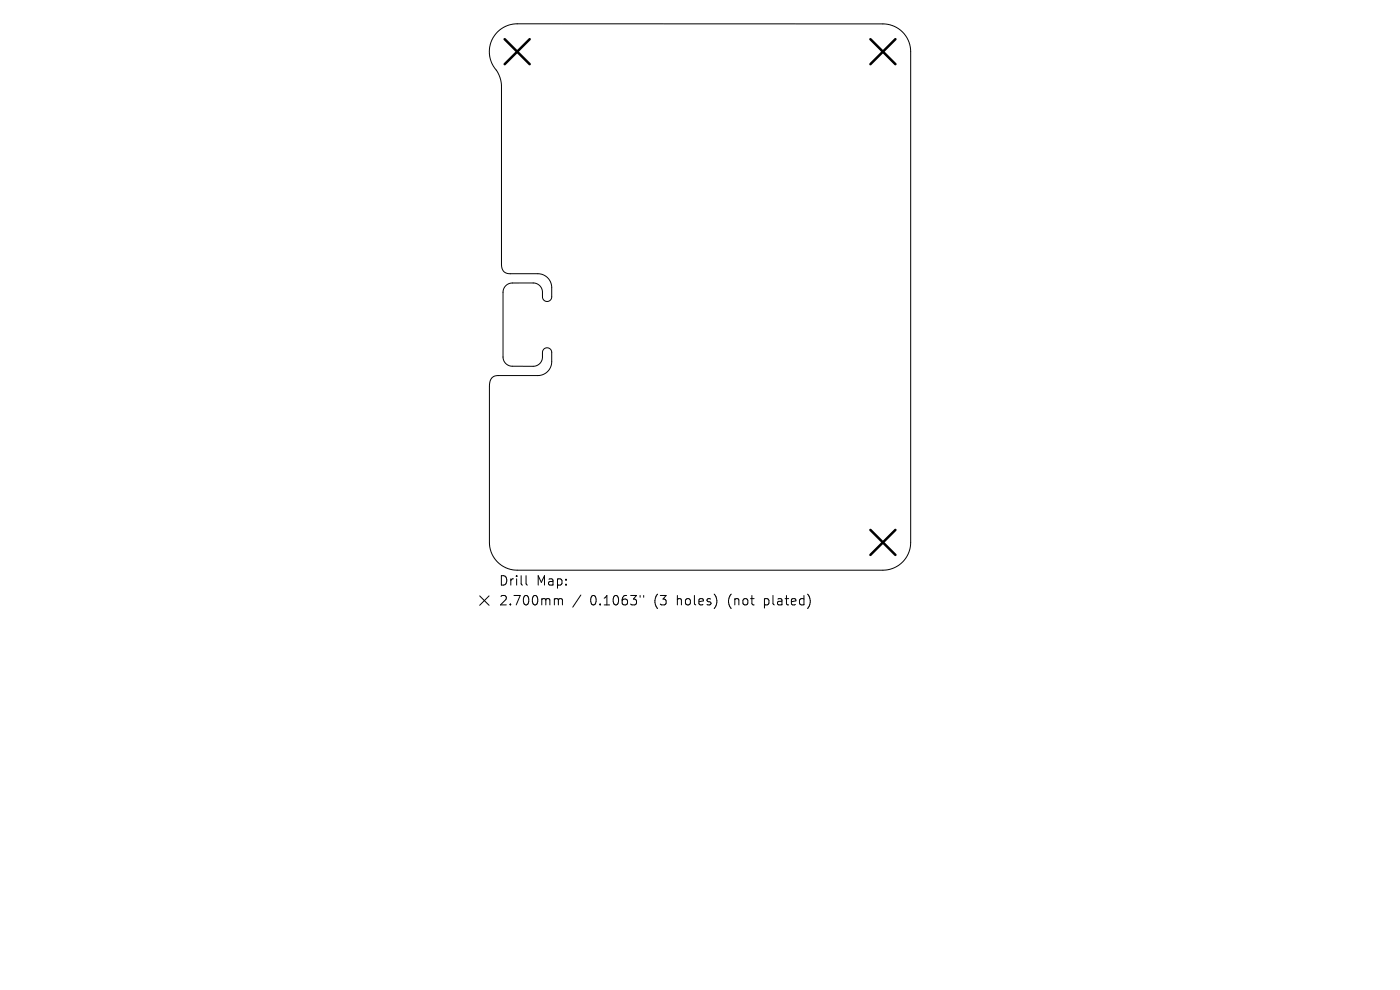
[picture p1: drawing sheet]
<svg xmlns="http://www.w3.org/2000/svg" width="297mm" height="210mm" viewBox="0 0 297 210" stroke-linecap="round" stroke-linejoin="round" font-family="sans-serif">
<defs><g id="words">
<g font-size="2.8">
<text x="105.8" y="124.5">Drill</text>
<text x="113.8" y="124.5">Map:</text>
<text x="105.8" y="128.7">2.700mm</text>
<text x="125.2" y="128.7">0.1063&quot;</text>
<text x="138.9" y="128.7">(3</text>
<text x="143.9" y="128.7">holes)</text>
<text x="154.9" y="128.7">(not</text>
<text x="162.8" y="128.7">plated)</text>
</g>
</g></defs>
<path d="M105.5 6.8a5.9 5.9 0 0 1 4.2-1.8l78.1 .1a5.9 5.9 0 0 1 5.4 5.9v104.6a5.9 5.9 0 0 1-5.9 5.4l-78.1-.1a5.9 5.9 0 0 1-5.4-5.8v-33.1l.2-1.1 .5-.9 .9-.3h8.7a2.95 2.95 0 0 0 2.9-3v-2a.98 .98 0 0 0-1-.9 .98 .98 0 0 0-.9 1v1.1a1.96 1.96 0 0 1-2 1.8h-4.6a1.96 1.96 0 0 1-1.8-2v-13.9a1.98 1.98 0 0 1 2-1.8h4.6a1.96 1.96 0 0 1 1.8 2v1.1a.98 .98 0 0 0 1 .9 .98 .98 0 0 0 .9-1v-2.2a2.95 2.95 0 0 0-2.9-2.7l-6.3-.1-.9-.4-.4-.9-.1-38.5-.3-1.7-.7-1.5a5.9 5.9 0 0 1 .1-8.2zM101.8 126.4l2 2M103.8 126.4l-2 2M111.6 122.1v1.7l.3 .3M117.9 127h.3l.3 .3M118.5 127.3l.2-.3 .5 .1 .1 1.2M118.5 127.3v1M123.2 126.2l-1.7 2.6M135.8 126.3v.4M136.6 126.3v.4" fill="none" stroke="#000" stroke-width=".21"/>
<path d="M107.1 8.3l5.3 5.3M112.4 8.3l-5.3 5.3M184.7 8.3l5.3 5.3M190 8.3l-5.3 5.3M184.7 112.4l5.3 5.3M190 112.4l-5.3 5.3" fill="none" stroke="#000" stroke-width=".53"/>
<use href="#words"/>
</svg>
